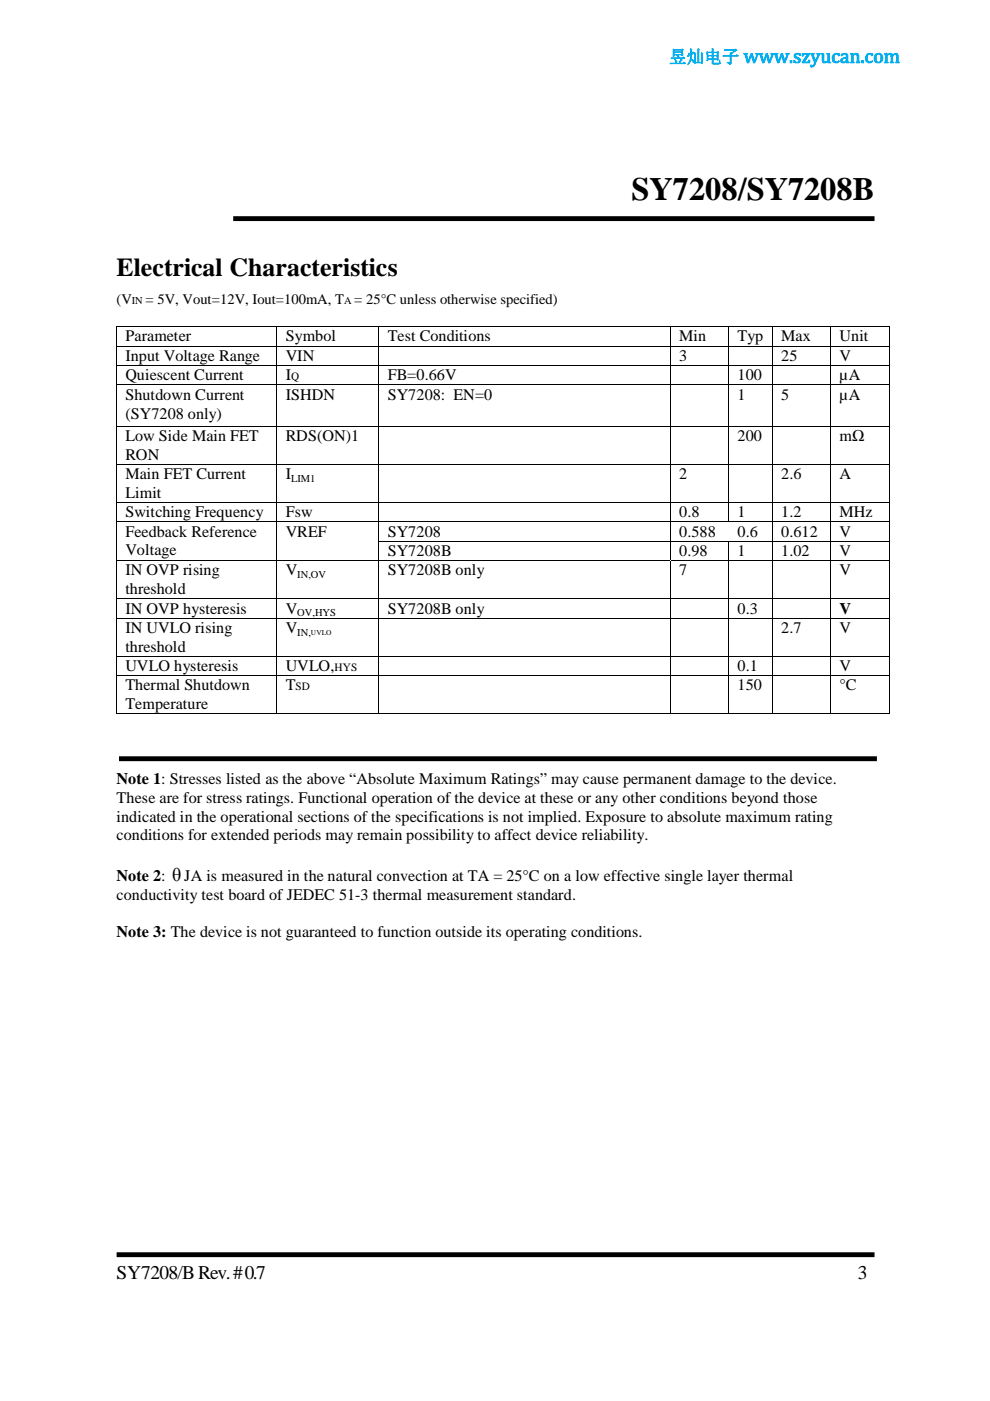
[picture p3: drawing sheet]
<svg xmlns="http://www.w3.org/2000/svg" width="210mm" height="297mm" viewBox="0 0 210 297" stroke-linecap="round" stroke-linejoin="round" font-family="sans-serif">
<defs><g id="words">
<text font-size="6.9" x="133.9" y="42.4">SY7208/SY7208B</text>
<text font-size="5.5" x="24.7" y="58.5">Electrical Characteristics</text>
<text font-size="4.2" fill="#00b0f0" x="157.6" y="13.3">www.szyucan.com</text>
<g font-size="4.1">
<text x="36.5" y="186.8">θ</text>
<text x="24.7" y="271.2">SY7208/B Rev. # 0.7</text>
<text x="181.9" y="271.2">3</text>
</g>
<text font-size="3.7" fill="#00b0f0" x="141.9" y="13.3">昱灿电子</text>
<g font-size="3.4">
<text x="26.6" y="72.4">Parameter</text>
<text x="26.6" y="76.5">Input Voltage Range</text>
<text x="60.6" y="72.4">Symbol</text>
<text x="60.6" y="76.5">VIN</text>
<text x="82.2" y="72.4">Test Conditions</text>
<text x="144" y="76.5">3</text>
<text x="144" y="72.4">Min</text>
<text x="156.4" y="72.4">Typ</text>
<text x="165.7" y="72.4">Max</text>
<text x="165.7" y="76.5">25</text>
<text x="178" y="72.4">Unit</text>
<text x="178" y="76.5">V</text>
<text x="26.6" y="80.6">Quiescent Current</text>
<text x="60.6" y="80.6">I</text>
<text x="82.2" y="80.6">FB=0.66V</text>
<text x="156.4" y="80.6">100</text>
<text x="178" y="80.6">µA</text>
<text x="26.6" y="84.8">Shutdown Current</text>
<text x="26.6" y="88.7">(SY7208 only)</text>
<text x="60.6" y="84.8">ISHDN</text>
<text x="82.2" y="84.8">SY7208: EN=0</text>
<text x="156.4" y="84.8">1</text>
<text x="165.7" y="84.8">5</text>
<text x="178" y="84.8">µA</text>
<text x="26.6" y="93.6">Low Side Main FET</text>
<text x="60.6" y="93.6">RDS(ON)1</text>
<text x="156.4" y="93.6">200</text>
<text x="178" y="93.6">mΩ</text>
<text x="26.6" y="97.5">RON</text>
<text x="26.6" y="101.6">Main FET Current</text>
<text x="60.6" y="101.6">I</text>
<text x="144" y="101.6">2</text>
<text x="165.7" y="101.6">2.6</text>
<text x="178" y="101.6">A</text>
<text x="26.6" y="105.5">Limit</text>
<text x="26.6" y="109.6">Switching Frequency</text>
<text x="26.6" y="113.8">Feedback Reference</text>
<text x="60.6" y="109.6">Fsw</text>
<text x="60.6" y="113.8">VREF</text>
<text x="82.2" y="113.8">SY7208</text>
<text x="144" y="109.6">0.8</text>
<text x="144" y="113.8">0.588</text>
<text x="156.4" y="113.8">0.6</text>
<text x="156.4" y="109.6">1</text>
<text x="165.7" y="113.8">0.612</text>
<text x="165.7" y="109.6">1.2</text>
<text x="178" y="113.8">V</text>
<text x="178" y="109.6">MHz</text>
<text x="26.6" y="117.7">Voltage</text>
<text x="82.2" y="117.9">SY7208B</text>
<text x="144" y="117.9">0.98</text>
<text x="156.4" y="117.9">1</text>
<text x="165.7" y="117.9">1.02</text>
<text x="178" y="117.9">V</text>
<text x="26.6" y="122">IN OVP rising</text>
<text x="26.6" y="126">threshold</text>
<text x="60.6" y="122">V</text>
<text x="82.2" y="122">SY7208B only</text>
<text x="144" y="122">7</text>
<text x="178" y="122">V</text>
<text x="26.6" y="130.1">IN OVP hysteresis</text>
<text x="60.6" y="130.1">V</text>
<text x="82.2" y="130.1">SY7208B only</text>
<text x="156.4" y="130.1">0.3</text>
<text x="178" y="130.2">V</text>
<text x="26.6" y="134.2">IN UVLO rising</text>
<text x="60.6" y="134.2">V</text>
<text x="165.7" y="134.2">2.7</text>
<text x="178" y="134.2">V</text>
<text x="26.6" y="138.2">threshold</text>
<text x="26.6" y="142.3">UVLO hysteresis</text>
<text x="60.6" y="142.3">UVLO,</text>
<text x="156.4" y="142.3">0.1</text>
<text x="178" y="142.3">V</text>
<text x="26.6" y="146.4">Thermal Shutdown</text>
<text x="60.6" y="146.4">T</text>
<text x="156.4" y="146.4">150</text>
<text x="178" y="146.4">°C</text>
<text x="26.6" y="150.4">Temperature</text>
<text x="24.7" y="166.3">Note 1: Stresses listed as the above “Absolute Maximum Ratings” may cause permanent damage to the device.</text>
<text x="24.7" y="170.3">These are for stress ratings. Functional operation of the device at these or any other conditions beyond those</text>
<text x="24.7" y="178.2">conditions for extended periods may remain possibility to affect device reliability.</text>
<text x="24.7" y="174.2">indicated in the operational sections of the specifications is not implied. Exposure to absolute maximum rating</text>
<text x="24.7" y="190.9">conductivity test board of JEDEC 51-3 thermal measurement standard.</text>
<text x="24.7" y="186.8">Note 2:</text>
<text x="39.1" y="186.8">JA is measured in the natural convection at TA = 25°C on a low effective single layer thermal</text>
<text x="24.7" y="198.8">Note 3: The device is not guaranteed to function outside its operating conditions.</text>
</g>
<g font-size="3.1">
<text x="24.7" y="64.5">(V</text>
<text x="30.9" y="64.5">= 5V, Vout=12V, Iout=100mA, T</text>
<text x="75.1" y="64.5">= 25°C unless otherwise specified)</text>
</g>
<g font-size="2.4">
<text x="61.7" y="80.6">Q</text>
<text x="71" y="142.3">HYS</text>
<text x="62.7" y="146.4">SD</text>
</g>
<g font-size="2.2">
<text x="28" y="64.5">IN</text>
<text x="73" y="64.5">A</text>
<text x="61.7" y="102.2">LIM1</text>
<text x="63" y="122.6">IN,OV</text>
<text x="63" y="130.6">OV,HYS</text>
<text x="63" y="134.7">IN,</text>
</g>
<text font-size="1.6" x="65.9" y="134.5">UVLO</text>
</g></defs>
<path d="M49.4 46.4h136M25.2 160.9h160.7M24.7 266h160.7" fill="none" stroke="#000" stroke-width="1" stroke-linecap="butt"/>
<g fill="#000">
<path d="M24.6 69.2h.2v.1h-.2zM24.6 73.3h.2v.2h-.2zM24.6 77.4h.2v.2h-.2zM58.6 69.2h.2v.1h-.2zM58.6 73.3h.2v.2h-.2zM58.6 77.4h.2v.2h-.2zM80.3 69.2h.1v.1h-.1zM80.3 73.3h.1v.2h-.1zM80.3 77.4h.1v.2h-.1zM142.1 69.2h.1v.1h-.1zM142.1 73.3h.1v.2h-.1zM142.1 77.4h.1v.2h-.1z"/>
<path d="M154.4 69.2h.2v.1h-.2zM154.4 73.3h.2v.2h-.2zM154.4 77.4h.2v.2h-.2zM163.7 69.2h.2v.1h-.2zM163.7 73.3h.2v.2h-.2zM163.7 77.4h.2v.2h-.2zM176.1 69.2h.1v.1h-.1zM176.1 73.3h.1v.2h-.1zM176.1 77.4h.1v.2h-.1zM188.4 69.2h.2v.1h-.2zM188.4 73.3h.2v.2h-.2zM188.4 77.4h.2v.2h-.2z"/>
<path d="M24.6 81.5h.2v.2h-.2zM24.6 90.3h.2v.2h-.2zM24.6 98.4h.2v.2h-.2zM58.6 81.5h.2v.2h-.2zM58.6 90.3h.2v.2h-.2zM58.6 98.4h.2v.2h-.2zM80.3 81.5h.1v.2h-.1zM80.3 90.3h.1v.2h-.1zM80.3 98.4h.1v.2h-.1zM142.1 81.5h.1v.2h-.1zM142.1 90.3h.1v.2h-.1zM142.1 98.4h.1v.2h-.1z"/>
<path d="M154.4 81.5h.2v.2h-.2zM154.4 90.3h.2v.2h-.2zM154.4 98.4h.2v.2h-.2zM163.7 81.5h.2v.2h-.2zM176.1 98.4h.1v.2h-.1zM188.4 81.5h.2v.2h-.2zM188.4 90.3h.2v.2h-.2zM188.4 98.4h.2v.2h-.2zM24.6 106.4h.2v.2h-.2zM24.6 110.6h.2v.1h-.2zM24.6 114.7h.2v.2h-.2zM24.6 118.8h.2v.2h-.2z"/>
<path d="M58.6 106.4h.2v.2h-.2zM58.6 110.6h.2v.1h-.2zM58.6 114.7h.2v.2h-.2zM58.6 118.8h.2v.2h-.2zM80.3 106.4h.1v.2h-.1zM80.3 110.6h.1v.1h-.1zM80.3 114.7h.1v.2h-.1zM80.3 118.8h.1v.2h-.1zM142.1 106.4h.1v.2h-.1zM154.4 118.8h.2v.2h-.2zM163.7 106.4h.2v.2h-.2zM163.7 110.6h.2v.1h-.2z"/>
<path d="M163.7 114.7h.2v.2h-.2zM163.7 118.8h.2v.2h-.2zM176.1 106.4h.1v.2h-.1zM176.1 110.6h.1v.1h-.1zM176.1 114.7h.1v.2h-.1zM176.1 118.8h.1v.2h-.1zM188.4 106.4h.2v.2h-.2zM188.4 110.6h.2v.1h-.2zM188.4 114.7h.2v.2h-.2zM188.4 118.8h.2v.2h-.2zM24.6 126.9h.2v.1h-.2zM24.6 131h.2v.1h-.2z"/>
<path d="M24.6 139.1h.2v.1h-.2zM58.6 126.9h.2v.1h-.2zM58.6 131h.2v.1h-.2zM58.6 139.1h.2v.1h-.2zM80.3 126.9h.1v.1h-.1zM80.3 131h.1v.1h-.1zM80.3 139.1h.1v.1h-.1zM142.1 131h.1v.1h-.1zM142.1 139.1h.1v.1h-.1zM154.4 126.9h.2v.1h-.2zM154.4 131h.2v.1h-.2zM154.4 139.1h.2v.1h-.2z"/>
<path d="M163.7 126.9h.2v.1h-.2zM163.7 131h.2v.1h-.2zM163.7 139.1h.2v.1h-.2zM176.1 126.9h.1v.1h-.1zM176.1 131h.1v.1h-.1zM176.1 139.1h.1v.1h-.1zM188.4 126.9h.2v.1h-.2zM188.4 131h.2v.1h-.2zM188.4 139.1h.2v.1h-.2zM24.6 143.2h.2v.1h-.2zM24.6 151.3h.2v.1h-.2zM58.6 143.2h.2v.1h-.2z"/>
<path d="M58.6 151.3h.2v.1h-.2zM80.3 143.2h.1v.1h-.1zM80.3 151.3h.1v.1h-.1zM142.1 143.2h.1v.1h-.1zM142.1 151.3h.1v.1h-.1zM154.4 143.2h.2v.1h-.2zM154.4 151.3h.2v.1h-.2zM163.7 143.2h.2v.1h-.2zM163.7 151.3h.2v.1h-.2zM176.1 143.2h.1v.1h-.1zM176.1 151.3h.1v.1h-.1zM188.4 143.2h.2v.1h-.2z"/>
<path d="M188.4 151.3h.2v.1h-.2z"/>
</g>
<g fill="none" stroke="#000" stroke-width=".21">
<path d="M24.7 69.3v4M24.7 73.5v3.9M24.7 77.6v3.9M24.8 69.3h33.8M24.8 73.4h33.8M24.8 77.5h33.8M58.7 69.3v4M58.7 73.5v3.9M58.7 77.6v3.9M58.8 69.3h21.5M58.8 73.4h21.5M58.8 77.5h21.5"/>
<path d="M80.3 69.3v4M80.3 73.5v3.9M80.3 77.6v3.9M80.4 69.3h61.7M80.4 73.4h61.7M80.4 77.5h61.7M142.2 69.3v4M142.2 73.5v3.9M142.2 77.6v3.9M142.2 69.3h12.2M142.2 73.4h12.2M142.2 77.5h12.2"/>
<path d="M154.5 69.3v4M154.5 73.5v3.9M154.5 77.6v3.9M154.6 69.3h9.1M154.6 73.4h9.1M154.6 77.5h9.1M163.8 69.3v4M163.8 73.5v3.9M163.8 77.6v3.9M163.9 69.3h12.2M163.9 73.4h12.2M163.9 77.5h12.2"/>
<path d="M176.1 69.3v4M176.1 73.5v3.9M176.1 77.6v3.9M176.2 69.3h12.2M176.2 73.4h12.2M176.2 77.5h12.2M188.5 69.3v4M188.5 73.5v3.9M188.5 77.6v3.9M24.7 81.7v8.6M24.7 90.5v7.9M24.7 98.6v7.8"/>
<path d="M24.8 81.6h33.8M24.8 90.4h33.8M24.8 98.5h33.8M58.7 81.7v8.6M58.7 90.5v7.9M58.7 98.6v7.8M58.8 81.6h21.5M58.8 90.4h21.5M58.8 98.5h21.5M80.3 81.7v8.6M80.3 90.5v7.9M80.3 98.6v7.8"/>
<path d="M80.4 81.6h61.7M80.4 90.4h61.7M80.4 98.5h61.7M142.2 81.7v8.6M142.2 90.5v7.9M142.2 98.6v7.8M142.2 81.6h12.2M142.2 90.4h12.2M142.2 98.5h12.2M154.5 81.7v8.6M154.5 90.5v7.9M154.5 98.6v7.8"/>
<path d="M154.6 81.6h9.1M154.6 90.4h9.1M154.6 98.5h9.1M163.8 81.7v8.6M163.8 90.5v7.9M163.8 98.6v7.8M163.9 81.6h12.2M163.9 90.4h12.2M163.9 98.5h12.2M176.1 81.7v8.6M176.1 90.5v7.9M176.1 98.6v7.8"/>
<path d="M176.2 81.6h12.2M176.2 90.4h12.2M176.2 98.5h12.2M188.5 81.7v8.6M188.5 90.5v7.9M188.5 98.6v7.8M24.7 106.6v4M24.7 110.7v4M24.7 114.9v3.9M24.7 119v7.9M24.8 106.5h33.8M24.8 110.7h33.8"/>
<path d="M24.8 118.9h33.8M58.7 106.6v4M58.7 110.7v4M58.7 114.9v3.9M58.7 119v7.9M58.8 106.5h21.5M58.8 110.7h21.5M58.8 118.9h21.5M80.3 106.6v4M80.3 110.7v4M80.3 114.9v3.9M80.3 119v7.9"/>
<path d="M80.4 106.5h61.7M80.4 110.7h61.7M80.4 114.8h61.7M80.4 118.9h61.7M142.2 106.6v4M142.2 110.7v4M142.2 114.9v3.9M142.2 119v7.9M142.2 106.5h12.2M142.2 110.7h12.2M142.2 114.8h12.2M142.2 118.9h12.2"/>
<path d="M154.5 106.6v4M154.5 114.9v3.9M154.5 119v7.9M154.6 106.5h9.1M154.6 110.7h9.1M154.6 114.8h9.1M154.6 118.9h9.1M163.8 106.6v4M163.8 110.7v4M163.8 114.9v3.9M163.8 119v7.9M163.9 106.5h12.2"/>
<path d="M163.9 110.7h12.2M163.9 114.8h12.2M163.9 118.9h12.2M176.1 106.6v4M176.1 110.7v4M176.1 114.9v3.9M176.1 119v7.9M176.2 106.5h12.2M176.2 110.7h12.2M176.2 114.8h12.2M176.2 118.9h12.2M188.5 106.6v4"/>
<path d="M188.5 110.7v4M188.5 114.9v3.9M188.5 119v7.9M24.7 127v4M24.7 131.1v8M24.7 139.2v4M24.8 127h33.8M24.8 131.1h33.8M24.8 139.1h33.8M58.7 127v4M58.7 131.1v8M58.7 139.2v4"/>
<path d="M58.8 127h21.5M58.8 131.1h21.5M58.8 139.1h21.5M80.3 127v4M80.3 131.1v8M80.3 139.2v4M80.4 127h61.7M80.4 131.1h61.7M80.4 139.1h61.7M142.2 127v4M142.2 131.1v8M142.2 139.2v4"/>
<path d="M142.2 127h12.2M142.2 131.1h12.2M142.2 139.1h12.2M154.5 127v4M154.5 131.1v8M154.5 139.2v4M154.6 127h9.1M154.6 131.1h9.1M154.6 139.1h9.1M163.8 127v4M163.8 131.1v8M163.8 139.2v4"/>
<path d="M163.9 127h12.2M163.9 131.1h12.2M163.9 139.1h12.2M176.1 127v4M176.1 131.1v8M176.1 139.2v4M176.2 127h12.2M176.2 131.1h12.2M176.2 139.1h12.2M188.5 127v4M188.5 131.1v8M188.5 139.2v4"/>
<path d="M24.7 143.3v8M24.8 143.3h33.8M24.8 151.3h33.8M58.7 143.3v8M58.8 143.3h21.5M58.8 151.3h21.5M80.3 143.3v8M80.4 143.3h61.7M80.4 151.3h61.7M142.2 143.3v8M142.2 143.3h12.2M142.2 151.3h12.2"/>
<path d="M154.5 143.3v8M154.6 143.3h9.1M154.6 151.3h9.1M163.8 143.3v8M163.9 143.3h12.2M163.9 151.3h12.2M176.1 143.3v8M176.2 143.3h12.2M176.2 151.3h12.2M188.5 143.3v8"/>
</g>
<use href="#words"/>
</svg>
